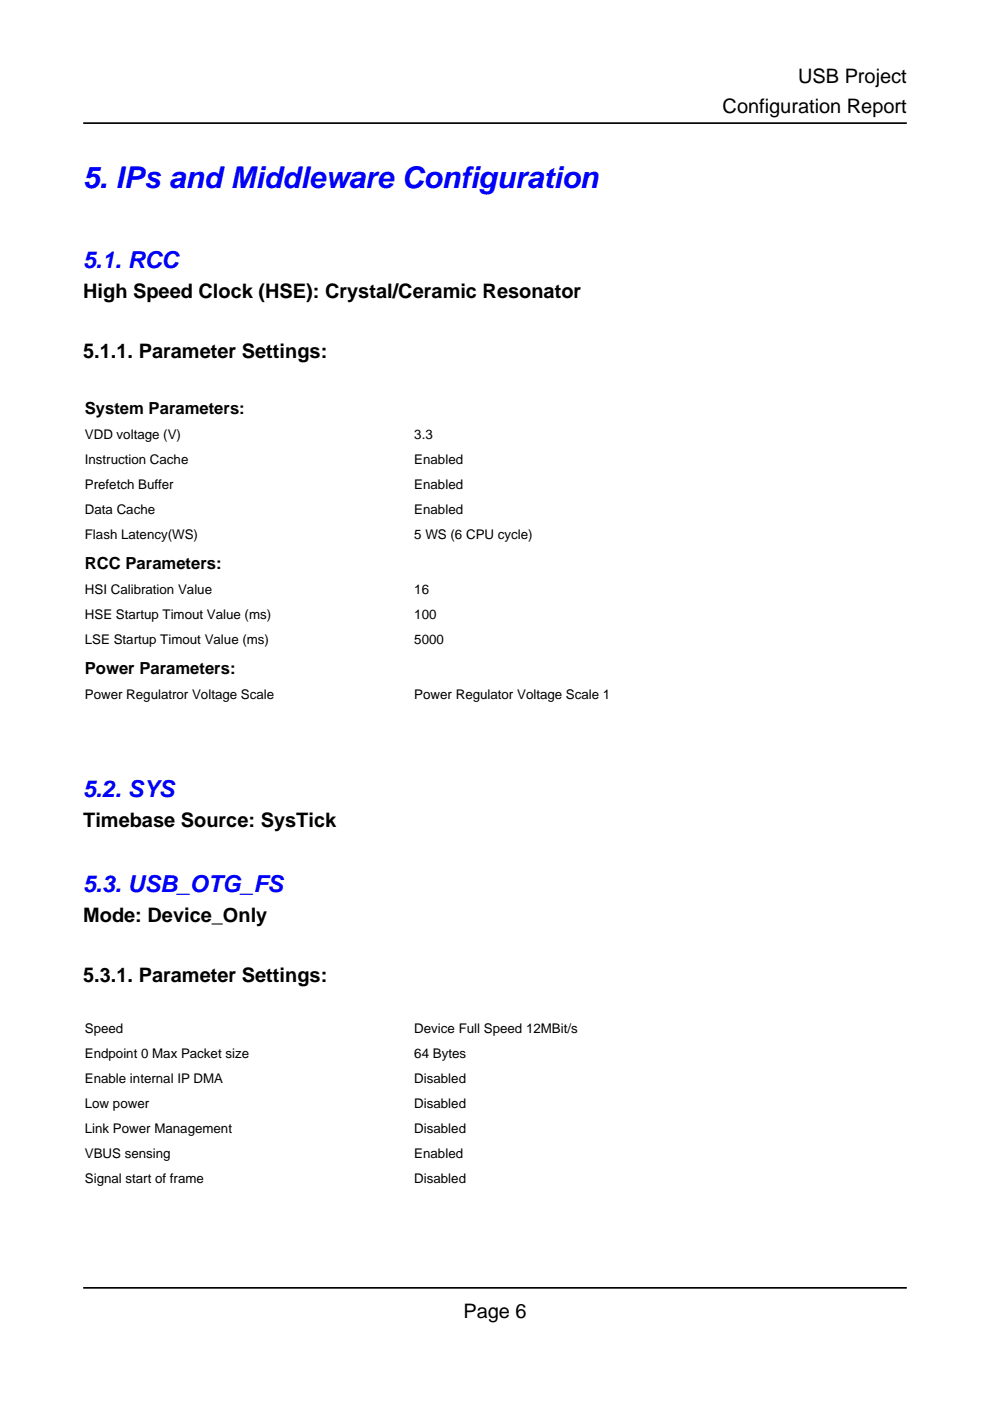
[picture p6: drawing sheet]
<svg xmlns="http://www.w3.org/2000/svg" width="210mm" height="297mm" viewBox="0 0 210 297" stroke-linecap="round" stroke-linejoin="round" font-family="sans-serif">
<defs><g id="words">
<text font-size="6.3" fill="#00f" x="17.6" y="39.9">5. IPs and Middleware Configuration</text>
<g font-size="4.9" fill="#00f">
<text x="17.6" y="56.8">5.1. RCC</text>
<text x="17.6" y="169">5.2. SYS</text>
<text x="17.6" y="189.1">5.3. USB_OTG_FS</text>
</g>
<g font-size="4.2">
<text x="169.2" y="17.6">USB Project</text>
<text x="153.2" y="24">Configuration Report</text>
<text x="17.6" y="63.1">High Speed Clock (HSE): Crystal/Ceramic Resonator</text>
<text x="17.6" y="75.8">5.1.1. Parameter Settings:</text>
<text x="17.6" y="175.3">Timebase Source: SysTick</text>
<text x="17.6" y="195.4">Mode: Device_Only</text>
<text x="17.6" y="208.1">5.3.1. Parameter Settings:</text>
<text x="98.2" y="279.4">Page 6</text>
</g>
<g font-size="3.5">
<text x="18" y="87.8">System Parameters:</text>
<text x="18" y="120.6">RCC Parameters:</text>
<text x="18" y="142.9">Power Parameters:</text>
</g>
<g font-size="2.8">
<text x="18" y="93.1">VDD voltage (V)</text>
<text x="87.8" y="93.1">3.3</text>
<text x="18" y="98.4">Instruction Cache</text>
<text x="87.8" y="98.4">Enabled</text>
<text x="18" y="103.7">Prefetch Buffer</text>
<text x="87.8" y="103.7">Enabled</text>
<text x="18" y="109">Data Cache</text>
<text x="87.8" y="109">Enabled</text>
<text x="18" y="114.3">Flash Latency(WS)</text>
<text x="87.8" y="114.3">5 WS (6 CPU cycle)</text>
<text x="18" y="125.9">HSI Calibration Value</text>
<text x="87.8" y="125.9">16</text>
<text x="18" y="131.2">HSE Startup Timout Value (ms)</text>
<text x="87.8" y="131.2">100</text>
<text x="18" y="136.5">LSE Startup Timout Value (ms)</text>
<text x="87.8" y="136.5">5000</text>
<text x="18" y="148.2">Power Regulatror Voltage Scale</text>
<text x="87.8" y="148.2">Power Regulator Voltage Scale 1</text>
<text x="18" y="219.1">Speed</text>
<text x="87.8" y="219.1">Device Full Speed 12MBit/s</text>
<text x="18" y="224.4">Endpoint 0 Max Packet size</text>
<text x="87.8" y="224.4">64 Bytes</text>
<text x="18" y="229.7">Enable internal IP DMA</text>
<text x="87.8" y="229.7">Disabled</text>
<text x="18" y="234.9">Low power</text>
<text x="87.8" y="234.9">Disabled</text>
<text x="18" y="240.2">Link Power Management</text>
<text x="18" y="245.5">VBUS sensing</text>
<text x="87.8" y="240.2">Disabled</text>
<text x="87.8" y="245.5">Enabled</text>
<text x="18" y="250.8">Signal start of frame</text>
<text x="87.8" y="250.8">Disabled</text>
</g>
</g></defs>
<path d="M17.6 82.2h174.7v6.3h-174.7z" fill="none" stroke="#fff" stroke-width=".21"/>
<path d="M17.6 88.5h69.9v5.3h-69.9z" fill="#fff"/>
<path d="M17.6 88.5h69.9v5.3h-69.9z" fill="none" stroke="#fff" stroke-width=".21"/>
<path d="M87.5 88.5h104.8v5.3h-104.8z" fill="#fff"/>
<path d="M87.5 88.5h104.8v5.3h-104.8z" fill="none" stroke="#fff" stroke-width=".21"/>
<path d="M17.6 93.8h69.9v5.3h-69.9z" fill="#fff"/>
<path d="M17.6 93.8h69.9v5.3h-69.9z" fill="none" stroke="#fff" stroke-width=".21"/>
<path d="M87.5 93.8h104.8v5.3h-104.8z" fill="#fff"/>
<path d="M87.5 93.8h104.8v5.3h-104.8z" fill="none" stroke="#fff" stroke-width=".21"/>
<path d="M17.6 99.1h69.9v5.3h-69.9z" fill="#fff"/>
<path d="M17.6 99.1h69.9v5.3h-69.9z" fill="none" stroke="#fff" stroke-width=".21"/>
<path d="M87.5 99.1h104.8v5.3h-104.8z" fill="#fff"/>
<path d="M87.5 99.1h104.8v5.3h-104.8z" fill="none" stroke="#fff" stroke-width=".21"/>
<path d="M17.6 104.4h69.9v5.3h-69.9z" fill="#fff"/>
<path d="M17.6 104.4h69.9v5.3h-69.9z" fill="none" stroke="#fff" stroke-width=".21"/>
<path d="M87.5 104.4h104.8v5.3h-104.8z" fill="#fff"/>
<path d="M87.5 104.4h104.8v5.3h-104.8z" fill="none" stroke="#fff" stroke-width=".21"/>
<path d="M17.6 109.7h69.9v5.3h-69.9z" fill="#fff"/>
<path d="M17.6 109.7h69.9v5.3h-69.9z" fill="none" stroke="#fff" stroke-width=".21"/>
<path d="M87.5 109.7h104.8v5.3h-104.8z" fill="#fff"/>
<path d="M17.6 115h174.7v6.4h-174.7zM87.5 109.7h104.8v5.3h-104.8z" fill="none" stroke="#fff" stroke-width=".21"/>
<path d="M17.6 121.4h69.9v5.2h-69.9z" fill="#fff"/>
<path d="M17.6 121.4h69.9v5.2h-69.9z" fill="none" stroke="#fff" stroke-width=".21"/>
<path d="M87.5 121.4h104.8v5.2h-104.8z" fill="#fff"/>
<path d="M87.5 121.4h104.8v5.2h-104.8z" fill="none" stroke="#fff" stroke-width=".21"/>
<path d="M17.6 126.6h69.9v5.3h-69.9z" fill="#fff"/>
<path d="M17.6 126.6h69.9v5.3h-69.9z" fill="none" stroke="#fff" stroke-width=".21"/>
<path d="M87.5 126.6h104.8v5.3h-104.8z" fill="#fff"/>
<path d="M87.5 126.6h104.8v5.3h-104.8z" fill="none" stroke="#fff" stroke-width=".21"/>
<path d="M17.6 131.9h69.9v5.3h-69.9z" fill="#fff"/>
<path d="M17.6 131.9h69.9v5.3h-69.9z" fill="none" stroke="#fff" stroke-width=".21"/>
<path d="M87.5 131.9h104.8v5.3h-104.8z" fill="#fff"/>
<path d="M17.6 137.2h174.7v6.4h-174.7zM87.5 131.9h104.8v5.3h-104.8z" fill="none" stroke="#fff" stroke-width=".21"/>
<path d="M17.6 143.6h69.9v5.3h-69.9z" fill="#fff"/>
<path d="M17.6 143.6h69.9v5.3h-69.9z" fill="none" stroke="#fff" stroke-width=".21"/>
<path d="M87.5 143.6h104.8v5.3h-104.8z" fill="#fff"/>
<path d="M87.5 143.6h104.8v5.3h-104.8z" fill="none" stroke="#fff" stroke-width=".21"/>
<path d="M17.6 214.5h69.9v5.3h-69.9z" fill="#fff"/>
<path d="M17.6 214.5h69.9v5.3h-69.9z" fill="none" stroke="#fff" stroke-width=".21"/>
<path d="M87.5 214.5h104.8v5.3h-104.8z" fill="#fff"/>
<path d="M87.5 214.5h104.8v5.3h-104.8z" fill="none" stroke="#fff" stroke-width=".21"/>
<path d="M17.6 219.8h69.9v5.3h-69.9z" fill="#fff"/>
<path d="M17.6 219.8h69.9v5.3h-69.9z" fill="none" stroke="#fff" stroke-width=".21"/>
<path d="M87.5 219.8h104.8v5.3h-104.8z" fill="#fff"/>
<path d="M87.5 219.8h104.8v5.3h-104.8z" fill="none" stroke="#fff" stroke-width=".21"/>
<path d="M17.6 225.1h69.9v5.3h-69.9z" fill="#fff"/>
<path d="M17.6 225.1h69.9v5.3h-69.9z" fill="none" stroke="#fff" stroke-width=".21"/>
<path d="M87.5 225.1h104.8v5.3h-104.8z" fill="#fff"/>
<path d="M87.5 225.1h104.8v5.3h-104.8z" fill="none" stroke="#fff" stroke-width=".21"/>
<path d="M17.6 230.4h69.9v5.3h-69.9z" fill="#fff"/>
<path d="M17.6 230.4h69.9v5.3h-69.9z" fill="none" stroke="#fff" stroke-width=".21"/>
<path d="M87.5 230.4h104.8v5.3h-104.8z" fill="#fff"/>
<path d="M87.5 230.4h104.8v5.3h-104.8z" fill="none" stroke="#fff" stroke-width=".21"/>
<path d="M17.6 235.7h69.9v5.2h-69.9z" fill="#fff"/>
<path d="M17.6 235.7h69.9v5.2h-69.9z" fill="none" stroke="#fff" stroke-width=".21"/>
<path d="M87.5 235.7h104.8v5.2h-104.8z" fill="#fff"/>
<path d="M87.5 235.7h104.8v5.2h-104.8z" fill="none" stroke="#fff" stroke-width=".21"/>
<path d="M17.6 240.9h69.9v5.3h-69.9z" fill="#fff"/>
<path d="M17.6 240.9h69.9v5.3h-69.9z" fill="none" stroke="#fff" stroke-width=".21"/>
<path d="M87.5 240.9h104.8v5.3h-104.8z" fill="#fff"/>
<path d="M87.5 240.9h104.8v5.3h-104.8z" fill="none" stroke="#fff" stroke-width=".21"/>
<path d="M17.6 246.2h69.9v5.3h-69.9z" fill="#fff"/>
<path d="M17.6 246.2h69.9v5.3h-69.9z" fill="none" stroke="#fff" stroke-width=".21"/>
<path d="M87.5 246.2h104.8v5.3h-104.8z" fill="#fff"/>
<path d="M87.5 246.2h104.8v5.3h-104.8z" fill="none" stroke="#fff" stroke-width=".21"/>
<path d="M17.6 26.1h174.7M17.6 273h174.7" fill="none" stroke="#000" stroke-width=".35"/>
<use href="#words"/>
</svg>
